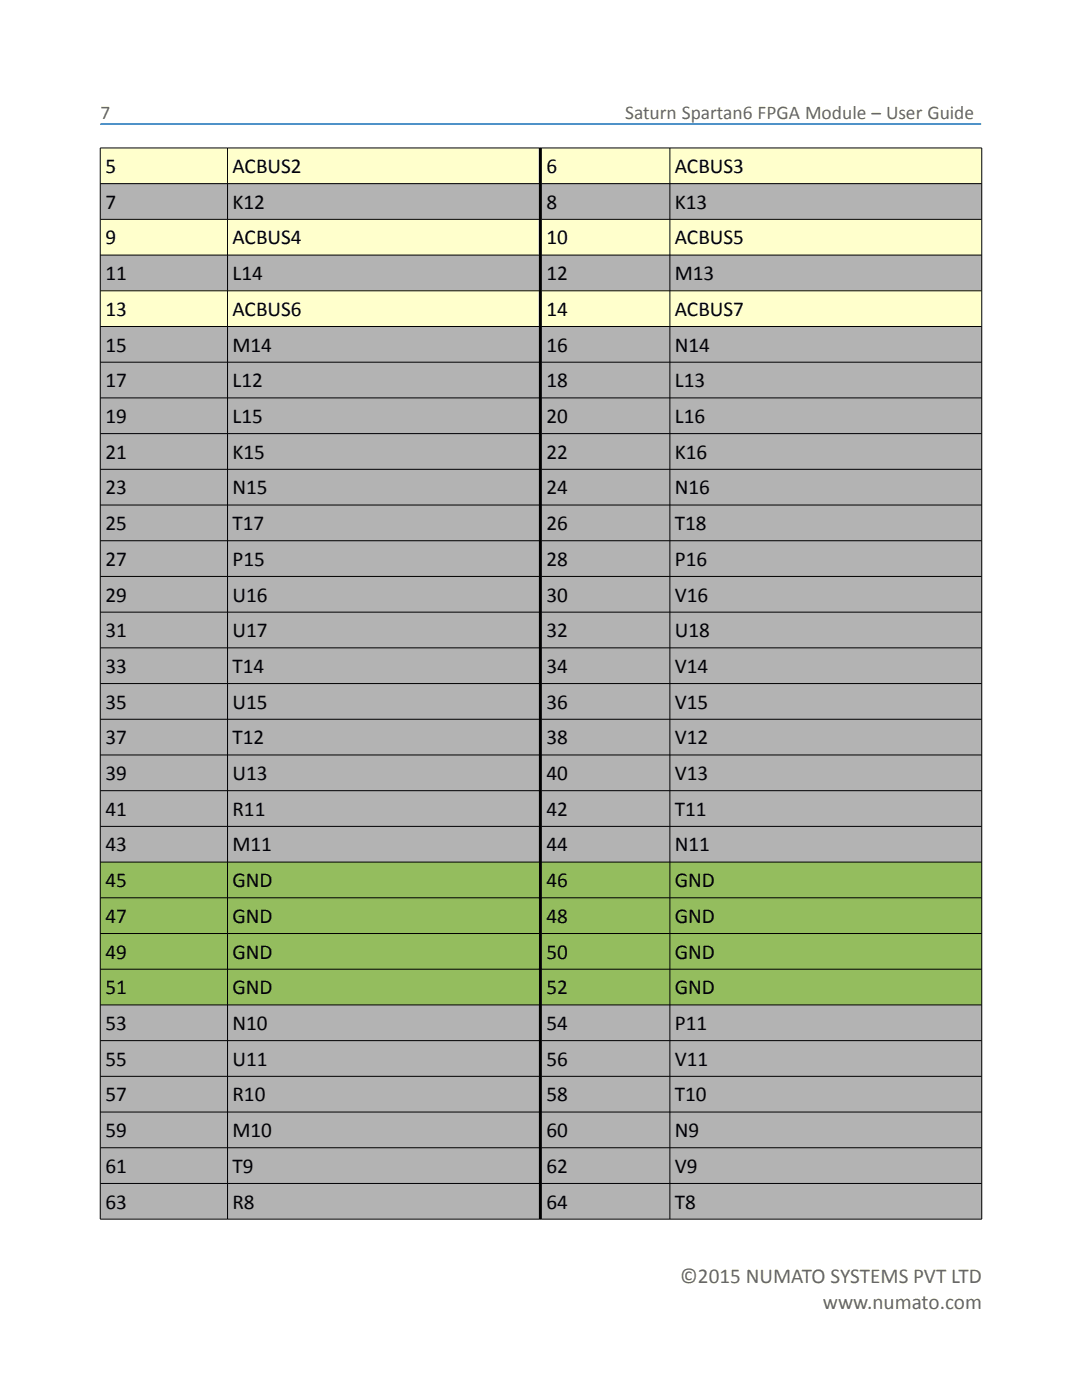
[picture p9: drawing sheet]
<svg xmlns="http://www.w3.org/2000/svg" width="216mm" height="279mm" viewBox="0 0 216 279" stroke-linecap="round" stroke-linejoin="round" font-family="sans-serif">
<defs><g id="words">
<g font-size="4.2" fill="#00000a">
<text x="21" y="34.5">5</text>
<text x="46.4" y="34.5">ACBUS2</text>
<text x="109" y="34.5">6</text>
<text x="134.7" y="34.5">ACBUS3</text>
<text x="21" y="41.7">7</text>
<text x="46.4" y="41.7">K12</text>
<text x="109" y="41.7">8</text>
<text x="134.7" y="41.7">K13</text>
<text x="21" y="48.8">9</text>
<text x="46.4" y="48.8">ACBUS4</text>
<text x="109" y="48.8">10</text>
<text x="134.7" y="48.8">ACBUS5</text>
<text x="21" y="55.9">11</text>
<text x="46.4" y="55.9">L14</text>
<text x="109" y="55.9">12</text>
<text x="134.7" y="55.9">M13</text>
<text x="21" y="63">13</text>
<text x="46.4" y="63">ACBUS6</text>
<text x="109" y="63">14</text>
<text x="134.7" y="63">ACBUS7</text>
<text x="21" y="70.2">15</text>
<text x="46.4" y="70.2">M14</text>
<text x="109" y="70.2">16</text>
<text x="134.7" y="70.2">N14</text>
<text x="21" y="77.3">17</text>
<text x="46.4" y="77.3">L12</text>
<text x="109" y="77.3">18</text>
<text x="134.7" y="77.3">L13</text>
<text x="21" y="84.4">19</text>
<text x="46.4" y="84.4">L15</text>
<text x="109" y="84.4">20</text>
<text x="134.7" y="84.4">L16</text>
<text x="21" y="91.5">21</text>
<text x="46.4" y="91.5">K15</text>
<text x="109" y="91.5">22</text>
<text x="134.7" y="91.5">K16</text>
<text x="21" y="98.7">23</text>
<text x="46.4" y="98.7">N15</text>
<text x="109" y="98.7">24</text>
<text x="134.7" y="98.7">N16</text>
<text x="21" y="105.8">25</text>
<text x="46.4" y="105.8">T17</text>
<text x="109" y="105.8">26</text>
<text x="134.7" y="105.8">T18</text>
<text x="21" y="112.9">27</text>
<text x="46.4" y="112.9">P15</text>
<text x="109" y="112.9">28</text>
<text x="134.7" y="112.9">P16</text>
<text x="21" y="120.1">29</text>
<text x="46.4" y="120.1">U16</text>
<text x="109" y="120.1">30</text>
<text x="134.7" y="120.1">V16</text>
<text x="21" y="127.2">31</text>
<text x="46.4" y="127.2">U17</text>
<text x="109" y="127.2">32</text>
<text x="134.7" y="127.2">U18</text>
<text x="21" y="134.3">33</text>
<text x="46.4" y="134.3">T14</text>
<text x="109" y="134.3">34</text>
<text x="134.7" y="134.3">V14</text>
<text x="21" y="141.4">35</text>
<text x="46.4" y="141.4">U15</text>
<text x="109" y="141.4">36</text>
<text x="134.7" y="141.4">V15</text>
<text x="21" y="148.6">37</text>
<text x="46.4" y="148.6">T12</text>
<text x="109" y="148.6">38</text>
<text x="134.7" y="148.6">V12</text>
<text x="21" y="155.7">39</text>
<text x="46.4" y="155.7">U13</text>
<text x="109" y="155.7">40</text>
<text x="134.7" y="155.7">V13</text>
<text x="21" y="162.8">41</text>
<text x="46.4" y="162.8">R11</text>
<text x="109" y="162.8">42</text>
<text x="134.7" y="162.8">T11</text>
<text x="21" y="169.9">43</text>
<text x="46.4" y="169.9">M11</text>
<text x="109" y="169.9">44</text>
<text x="134.7" y="169.9">N11</text>
<text x="21" y="177.1">45</text>
<text x="46.4" y="177.1">GND</text>
<text x="109" y="177.1">46</text>
<text x="134.7" y="177.1">GND</text>
<text x="21" y="184.2">47</text>
<text x="46.4" y="184.2">GND</text>
<text x="109" y="184.2">48</text>
<text x="134.7" y="184.2">GND</text>
<text x="21" y="191.3">49</text>
<text x="46.4" y="191.3">GND</text>
<text x="109" y="191.3">50</text>
<text x="134.7" y="191.3">GND</text>
<text x="21" y="198.4">51</text>
<text x="46.4" y="198.4">GND</text>
<text x="109" y="198.4">52</text>
<text x="134.7" y="198.4">GND</text>
<text x="21" y="205.6">53</text>
<text x="46.4" y="205.6">N10</text>
<text x="109" y="205.6">54</text>
<text x="134.7" y="205.6">P11</text>
<text x="21" y="212.7">55</text>
<text x="46.4" y="212.7">U11</text>
<text x="109" y="212.7">56</text>
<text x="134.7" y="212.7">V11</text>
<text x="21" y="219.8">57</text>
<text x="46.4" y="219.8">R10</text>
<text x="109" y="219.8">58</text>
<text x="134.7" y="219.8">T10</text>
<text x="21" y="226.9">59</text>
<text x="46.4" y="226.9">M10</text>
<text x="109" y="226.9">60</text>
<text x="134.7" y="226.9">N9</text>
<text x="21" y="234.1">61</text>
<text x="46.4" y="234.1">T9</text>
<text x="109" y="234.1">62</text>
<text x="134.7" y="234.1">V9</text>
<text x="21" y="241.2">63</text>
<text x="46.4" y="241.2">R8</text>
<text x="109" y="241.2">64</text>
<text x="134.7" y="241.2">T8</text>
</g>
<g font-size="4.2" fill="#666">
<text x="135.7" y="256">©2015 NUMATO SYSTEMS PVT LTD</text>
<text x="164.2" y="261.2">www.numato.com</text>
</g>
<g font-size="3.9" fill="#666">
<text x="20" y="23.7">7</text>
<text x="124.7" y="23.7">Saturn Spartan6 FPGA Module – User Guide</text>
</g>
</g></defs>
<g fill="#ffc">
<path d="M20 29.5h25.4v7.1h-25.4z" fill-rule="evenodd"/>
<path d="M45.4 29.5h62.2v7.1h-62.2z" fill-rule="evenodd"/>
</g>
<path d="M107.8 29.5v7.1" fill="none" stroke="#000" stroke-width=".39"/>
<g fill="#ffc">
<path d="M108 29.5h25.7v7.1h-25.7z" fill-rule="evenodd"/>
<path d="M133.7 29.5h62.2v7.1h-62.2z" fill-rule="evenodd"/>
</g>
<g fill="#b3b3b3">
<path d="M20 36.6h25.4v7.1h-25.4z" fill-rule="evenodd"/>
<path d="M45.4 36.6h62.2v7.1h-62.2z" fill-rule="evenodd"/>
</g>
<path d="M107.8 36.6v7.1" fill="none" stroke="#000" stroke-width=".39"/>
<g fill="#b3b3b3">
<path d="M108 36.6h25.7v7.1h-25.7z" fill-rule="evenodd"/>
<path d="M133.7 36.6h62.2v7.1h-62.2z" fill-rule="evenodd"/>
</g>
<g fill="#ffc">
<path d="M20 43.7h25.4v7.2h-25.4z" fill-rule="evenodd"/>
<path d="M45.4 43.7h62.2v7.2h-62.2z" fill-rule="evenodd"/>
</g>
<path d="M107.8 43.7v7.2" fill="none" stroke="#000" stroke-width=".39"/>
<g fill="#ffc">
<path d="M108 43.7h25.7v7.2h-25.7z" fill-rule="evenodd"/>
<path d="M133.7 43.7h62.2v7.2h-62.2z" fill-rule="evenodd"/>
</g>
<g fill="#b3b3b3">
<path d="M20 50.9h25.4v7.1h-25.4z" fill-rule="evenodd"/>
<path d="M45.4 50.9h62.2v7.1h-62.2z" fill-rule="evenodd"/>
</g>
<path d="M107.8 50.9v7.1" fill="none" stroke="#000" stroke-width=".39"/>
<g fill="#b3b3b3">
<path d="M108 50.9h25.7v7.1h-25.7z" fill-rule="evenodd"/>
<path d="M133.7 50.9h62.2v7.1h-62.2z" fill-rule="evenodd"/>
</g>
<g fill="#ffc">
<path d="M20 58h25.4v7.1h-25.4z" fill-rule="evenodd"/>
<path d="M45.4 58h62.2v7.1h-62.2z" fill-rule="evenodd"/>
</g>
<path d="M107.8 58v7.1" fill="none" stroke="#000" stroke-width=".39"/>
<g fill="#ffc">
<path d="M108 58h25.7v7.1h-25.7z" fill-rule="evenodd"/>
<path d="M133.7 58h62.2v7.1h-62.2z" fill-rule="evenodd"/>
</g>
<g fill="#b3b3b3">
<path d="M20 65.1h25.4v7.1h-25.4z" fill-rule="evenodd"/>
<path d="M45.4 65.1h62.2v7.1h-62.2z" fill-rule="evenodd"/>
</g>
<path d="M107.8 65.1v7.1" fill="none" stroke="#000" stroke-width=".39"/>
<g fill="#b3b3b3">
<path d="M108 65.1h25.7v7.1h-25.7z" fill-rule="evenodd"/>
<path d="M133.7 65.1h62.2v7.1h-62.2z" fill-rule="evenodd"/>
<path d="M20 72.2h25.4v7.2h-25.4z" fill-rule="evenodd"/>
<path d="M45.4 72.2h62.2v7.2h-62.2z" fill-rule="evenodd"/>
</g>
<path d="M107.8 72.2v7.2" fill="none" stroke="#000" stroke-width=".39"/>
<g fill="#b3b3b3">
<path d="M108 72.2h25.7v7.2h-25.7z" fill-rule="evenodd"/>
<path d="M133.7 72.2h62.2v7.2h-62.2z" fill-rule="evenodd"/>
<path d="M20 79.4h25.4v7.1h-25.4z" fill-rule="evenodd"/>
<path d="M45.4 79.4h62.2v7.1h-62.2z" fill-rule="evenodd"/>
</g>
<path d="M107.8 79.4v7.1" fill="none" stroke="#000" stroke-width=".39"/>
<g fill="#b3b3b3">
<path d="M108 79.4h25.7v7.1h-25.7z" fill-rule="evenodd"/>
<path d="M133.7 79.4h62.2v7.1h-62.2z" fill-rule="evenodd"/>
<path d="M20 86.5h25.4v7.1h-25.4z" fill-rule="evenodd"/>
<path d="M45.4 86.5h62.2v7.1h-62.2z" fill-rule="evenodd"/>
</g>
<path d="M107.8 86.5v7.1" fill="none" stroke="#000" stroke-width=".39"/>
<g fill="#b3b3b3">
<path d="M108 86.5h25.7v7.1h-25.7z" fill-rule="evenodd"/>
<path d="M133.7 86.5h62.2v7.1h-62.2z" fill-rule="evenodd"/>
<path d="M20 93.6h25.4v7.2h-25.4z" fill-rule="evenodd"/>
<path d="M45.4 93.6h62.2v7.2h-62.2z" fill-rule="evenodd"/>
</g>
<path d="M107.8 93.6v7.2" fill="none" stroke="#000" stroke-width=".39"/>
<g fill="#b3b3b3">
<path d="M108 93.6h25.7v7.2h-25.7z" fill-rule="evenodd"/>
<path d="M133.7 93.6h62.2v7.2h-62.2z" fill-rule="evenodd"/>
<path d="M20 100.8h25.4v7.1h-25.4z" fill-rule="evenodd"/>
<path d="M45.4 100.8h62.2v7.1h-62.2z" fill-rule="evenodd"/>
</g>
<path d="M107.8 100.8v7.1" fill="none" stroke="#000" stroke-width=".39"/>
<g fill="#b3b3b3">
<path d="M108 100.8h25.7v7.1h-25.7z" fill-rule="evenodd"/>
<path d="M133.7 100.8h62.2v7.1h-62.2z" fill-rule="evenodd"/>
<path d="M20 107.9h25.4v7.1h-25.4z" fill-rule="evenodd"/>
<path d="M45.4 107.9h62.2v7.1h-62.2z" fill-rule="evenodd"/>
</g>
<path d="M107.8 107.9v7.1" fill="none" stroke="#000" stroke-width=".39"/>
<g fill="#b3b3b3">
<path d="M108 107.9h25.7v7.1h-25.7z" fill-rule="evenodd"/>
<path d="M133.7 107.9h62.2v7.1h-62.2z" fill-rule="evenodd"/>
<path d="M20 115h25.4v7.1h-25.4z" fill-rule="evenodd"/>
<path d="M45.4 115h62.2v7.1h-62.2z" fill-rule="evenodd"/>
</g>
<path d="M107.8 115v7.1" fill="none" stroke="#000" stroke-width=".39"/>
<g fill="#b3b3b3">
<path d="M108 115h25.7v7.1h-25.7z" fill-rule="evenodd"/>
<path d="M133.7 115h62.2v7.1h-62.2z" fill-rule="evenodd"/>
<path d="M20 122.1h25.4v7.2h-25.4z" fill-rule="evenodd"/>
<path d="M45.4 122.1h62.2v7.2h-62.2z" fill-rule="evenodd"/>
</g>
<path d="M107.8 122.1v7.2" fill="none" stroke="#000" stroke-width=".39"/>
<g fill="#b3b3b3">
<path d="M108 122.1h25.7v7.2h-25.7z" fill-rule="evenodd"/>
<path d="M133.7 122.1h62.2v7.2h-62.2z" fill-rule="evenodd"/>
<path d="M20 129.3h25.4v7.1h-25.4z" fill-rule="evenodd"/>
<path d="M45.4 129.3h62.2v7.1h-62.2z" fill-rule="evenodd"/>
</g>
<path d="M107.8 129.3v7.1" fill="none" stroke="#000" stroke-width=".39"/>
<g fill="#b3b3b3">
<path d="M108 129.3h25.7v7.1h-25.7z" fill-rule="evenodd"/>
<path d="M133.7 129.3h62.2v7.1h-62.2z" fill-rule="evenodd"/>
<path d="M20 136.4h25.4v7.1h-25.4z" fill-rule="evenodd"/>
<path d="M45.4 136.4h62.2v7.1h-62.2z" fill-rule="evenodd"/>
</g>
<path d="M107.8 136.4v7.1" fill="none" stroke="#000" stroke-width=".39"/>
<g fill="#b3b3b3">
<path d="M108 136.4h25.7v7.1h-25.7z" fill-rule="evenodd"/>
<path d="M133.7 136.4h62.2v7.1h-62.2z" fill-rule="evenodd"/>
<path d="M20 143.5h25.4v7.1h-25.4z" fill-rule="evenodd"/>
<path d="M45.4 143.5h62.2v7.1h-62.2z" fill-rule="evenodd"/>
</g>
<path d="M107.8 143.5v7.1" fill="none" stroke="#000" stroke-width=".39"/>
<g fill="#b3b3b3">
<path d="M108 143.5h25.7v7.1h-25.7z" fill-rule="evenodd"/>
<path d="M133.7 143.5h62.2v7.1h-62.2z" fill-rule="evenodd"/>
<path d="M20 150.6h25.4v7.2h-25.4z" fill-rule="evenodd"/>
<path d="M45.4 150.6h62.2v7.2h-62.2z" fill-rule="evenodd"/>
</g>
<path d="M107.8 150.6v7.2" fill="none" stroke="#000" stroke-width=".39"/>
<g fill="#b3b3b3">
<path d="M108 150.6h25.7v7.2h-25.7z" fill-rule="evenodd"/>
<path d="M133.7 150.6h62.2v7.2h-62.2z" fill-rule="evenodd"/>
<path d="M20 157.8h25.4v7.1h-25.4z" fill-rule="evenodd"/>
<path d="M45.4 157.8h62.2v7.1h-62.2z" fill-rule="evenodd"/>
</g>
<path d="M107.8 157.8v7.1" fill="none" stroke="#000" stroke-width=".39"/>
<g fill="#b3b3b3">
<path d="M108 157.8h25.7v7.1h-25.7z" fill-rule="evenodd"/>
<path d="M133.7 157.8h62.2v7.1h-62.2z" fill-rule="evenodd"/>
<path d="M20 164.9h25.4v7.1h-25.4z" fill-rule="evenodd"/>
<path d="M45.4 164.9h62.2v7.1h-62.2z" fill-rule="evenodd"/>
</g>
<path d="M107.8 164.9v7.1" fill="none" stroke="#000" stroke-width=".39"/>
<g fill="#b3b3b3">
<path d="M108 164.9h25.7v7.1h-25.7z" fill-rule="evenodd"/>
<path d="M133.7 164.9h62.2v7.1h-62.2z" fill-rule="evenodd"/>
</g>
<g fill="#94bd5e">
<path d="M20 172h25.4v7.1h-25.4z" fill-rule="evenodd"/>
<path d="M45.4 172h62.2v7.1h-62.2z" fill-rule="evenodd"/>
</g>
<path d="M107.8 172v7.1" fill="none" stroke="#000" stroke-width=".39"/>
<g fill="#94bd5e">
<path d="M108 172h25.7v7.1h-25.7z" fill-rule="evenodd"/>
<path d="M133.7 172h62.2v7.1h-62.2z" fill-rule="evenodd"/>
<path d="M20 179.1h25.4v7.2h-25.4z" fill-rule="evenodd"/>
<path d="M45.4 179.1h62.2v7.2h-62.2z" fill-rule="evenodd"/>
</g>
<path d="M107.8 179.1v7.2" fill="none" stroke="#000" stroke-width=".39"/>
<g fill="#94bd5e">
<path d="M108 179.1h25.7v7.2h-25.7z" fill-rule="evenodd"/>
<path d="M133.7 179.1h62.2v7.2h-62.2z" fill-rule="evenodd"/>
<path d="M20 186.3h25.4v7.1h-25.4z" fill-rule="evenodd"/>
<path d="M45.4 186.3h62.2v7.1h-62.2z" fill-rule="evenodd"/>
</g>
<path d="M107.8 186.3v7.1" fill="none" stroke="#000" stroke-width=".39"/>
<g fill="#94bd5e">
<path d="M108 186.3h25.7v7.1h-25.7z" fill-rule="evenodd"/>
<path d="M133.7 186.3h62.2v7.1h-62.2z" fill-rule="evenodd"/>
<path d="M20 193.4h25.4v7.1h-25.4z" fill-rule="evenodd"/>
<path d="M45.4 193.4h62.2v7.1h-62.2z" fill-rule="evenodd"/>
</g>
<path d="M107.8 193.4v7.1" fill="none" stroke="#000" stroke-width=".39"/>
<g fill="#94bd5e">
<path d="M108 193.4h25.7v7.1h-25.7z" fill-rule="evenodd"/>
<path d="M133.7 193.4h62.2v7.1h-62.2z" fill-rule="evenodd"/>
</g>
<g fill="#b3b3b3">
<path d="M20 200.5h25.4v7.1h-25.4z" fill-rule="evenodd"/>
<path d="M45.4 200.5h62.2v7.1h-62.2z" fill-rule="evenodd"/>
</g>
<path d="M107.8 200.5v7.1" fill="none" stroke="#000" stroke-width=".39"/>
<g fill="#b3b3b3">
<path d="M108 200.5h25.7v7.1h-25.7z" fill-rule="evenodd"/>
<path d="M133.7 200.5h62.2v7.1h-62.2z" fill-rule="evenodd"/>
<path d="M20 207.6h25.4v7.2h-25.4z" fill-rule="evenodd"/>
<path d="M45.4 207.6h62.2v7.2h-62.2z" fill-rule="evenodd"/>
</g>
<path d="M107.8 207.6v7.2" fill="none" stroke="#000" stroke-width=".39"/>
<g fill="#b3b3b3">
<path d="M108 207.6h25.7v7.2h-25.7z" fill-rule="evenodd"/>
<path d="M133.7 207.6h62.2v7.2h-62.2z" fill-rule="evenodd"/>
<path d="M20 214.8h25.4v7.1h-25.4z" fill-rule="evenodd"/>
<path d="M45.4 214.8h62.2v7.1h-62.2z" fill-rule="evenodd"/>
</g>
<path d="M107.8 214.8v7.1" fill="none" stroke="#000" stroke-width=".39"/>
<g fill="#b3b3b3">
<path d="M108 214.8h25.7v7.1h-25.7z" fill-rule="evenodd"/>
<path d="M133.7 214.8h62.2v7.1h-62.2z" fill-rule="evenodd"/>
<path d="M20 221.9h25.4v7.1h-25.4z" fill-rule="evenodd"/>
<path d="M45.4 221.9h62.2v7.1h-62.2z" fill-rule="evenodd"/>
</g>
<path d="M107.8 221.9v7.1" fill="none" stroke="#000" stroke-width=".39"/>
<g fill="#b3b3b3">
<path d="M108 221.9h25.7v7.1h-25.7z" fill-rule="evenodd"/>
<path d="M133.7 221.9h62.2v7.1h-62.2z" fill-rule="evenodd"/>
<path d="M20 229h25.4v7.1h-25.4z" fill-rule="evenodd"/>
<path d="M45.4 229h62.2v7.1h-62.2z" fill-rule="evenodd"/>
</g>
<path d="M107.8 229v7.1" fill="none" stroke="#000" stroke-width=".39"/>
<g fill="#b3b3b3">
<path d="M108 229h25.7v7.1h-25.7z" fill-rule="evenodd"/>
<path d="M133.7 229h62.2v7.1h-62.2z" fill-rule="evenodd"/>
<path d="M20 236.1h25.4v7.2h-25.4z" fill-rule="evenodd"/>
<path d="M45.4 236.1h62.2v7.2h-62.2z" fill-rule="evenodd"/>
</g>
<path d="M107.8 236.1v7.2" fill="none" stroke="#000" stroke-width=".39"/>
<g fill="#b3b3b3">
<path d="M108 236.1h25.7v7.2h-25.7z" fill-rule="evenodd"/>
<path d="M133.7 236.1h62.2v7.2h-62.2z" fill-rule="evenodd"/>
</g>
<path d="M20 20h2v4.8h-2z" fill-rule="evenodd" fill="#fff"/>
<g fill="none" stroke="#000" stroke-width=".2">
<path d="M20 29.5h175.9v213.8h-175.9zM20 36.7h175.9M45.4 29.5v213.8M107.6 29.5v213.8M108 29.5v213.8M133.7 29.5v213.8M20 43.8h175.9M20 50.9h175.9M20 58h175.9M20 65.2h175.9M20 72.3h175.9M20 79.4h175.9"/>
<path d="M20 86.5h175.9M20 93.7h175.9M20 100.8h175.9M20 107.9h175.9M20 115h175.9M20 122.2h175.9M20 129.3h175.9M20 136.4h175.9M20 143.5h175.9M20 150.7h175.9M20 157.8h175.9M20 164.9h175.9"/>
<path d="M20 172h175.9M20 179.2h175.9M20 186.3h175.9M20 193.4h175.9M20 200.6h175.9M20 207.7h175.9M20 214.8h175.9M20 221.9h175.9M20 229.1h175.9M20 236.2h175.9"/>
</g>
<path d="M20 24.8h175.8" fill="none" stroke="#06c" stroke-width=".25"/>
<use href="#words"/>
</svg>
